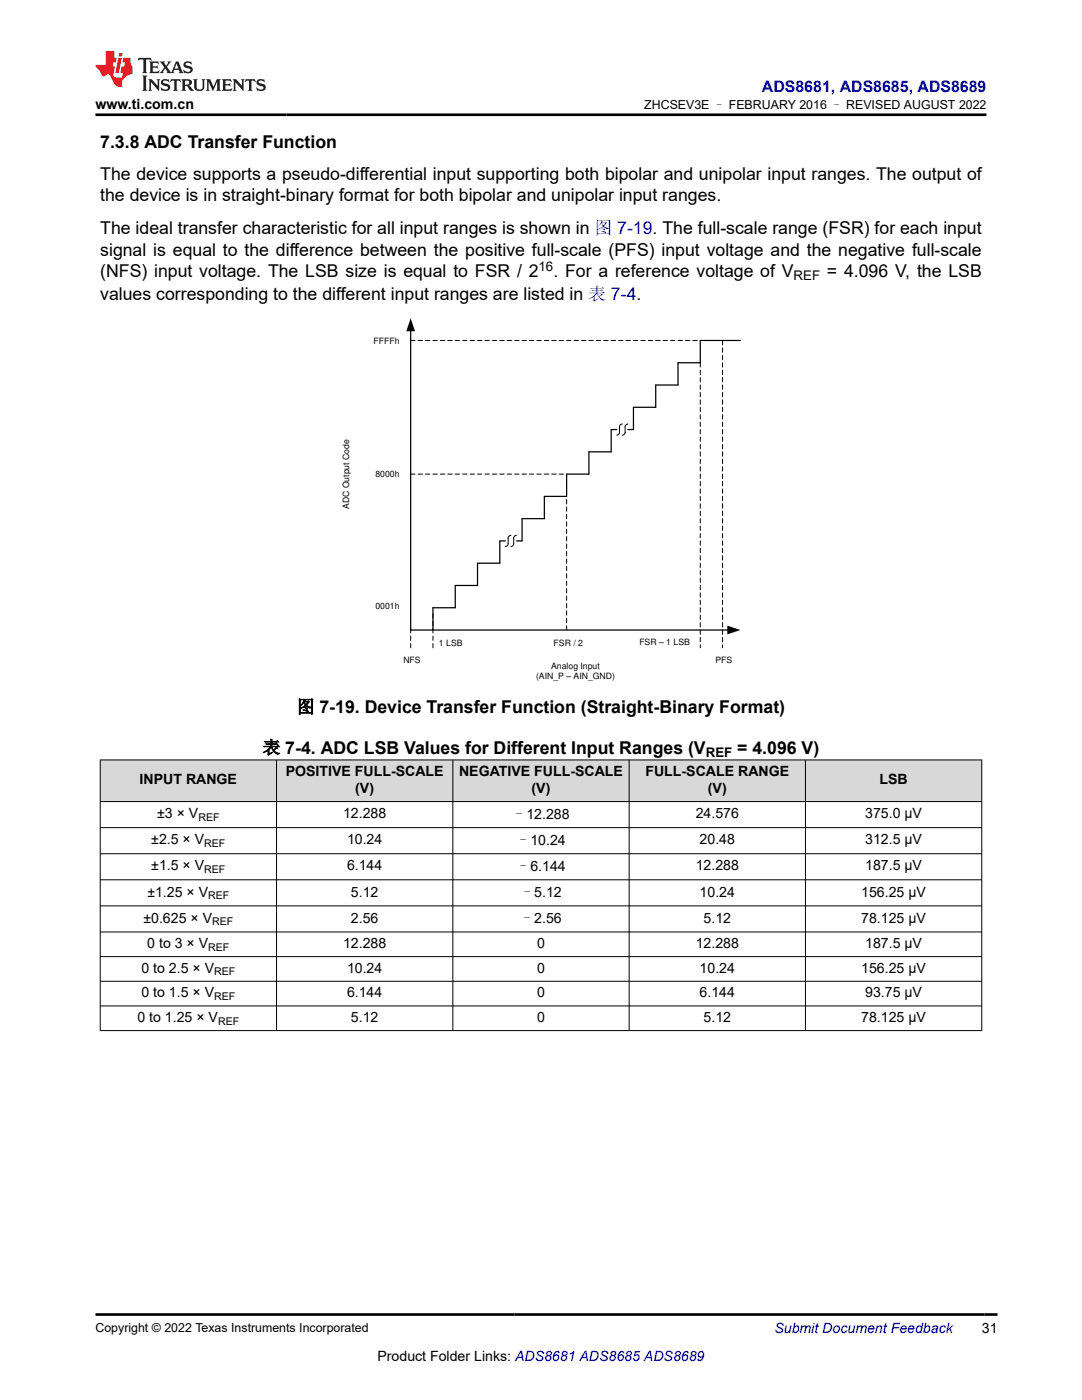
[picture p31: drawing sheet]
<svg xmlns="http://www.w3.org/2000/svg" width="216mm" height="279mm" viewBox="0 0 216 279" stroke-linecap="round" stroke-linejoin="round" font-family="sans-serif">
<defs><g id="words">
<g font-size="3.5">
<text x="20" y="29.5">7.3.8 ADC Transfer Function</text>
<text x="20" y="35.8">The device supports a pseudo-differential input supporting both bipolar and unipolar input ranges. The output of</text>
<text x="20" y="40.1">the device is in straight-binary format for both bipolar and unipolar input ranges.</text>
<text x="20" y="46.8">The ideal transfer characteristic for all input ranges is shown in 图 7-19. The full-scale range (FSR) for each input</text>
<text x="20" y="51">signal is equal to the difference between the positive full-scale (PFS) input voltage and the negative full-scale</text>
<text x="20" y="55.2">(NFS) input voltage. The LSB size is equal to FSR / 2</text>
<text x="20" y="59.8">values corresponding to the different input ranges are listed in 表 7-4.</text>
<text x="110.4" y="55.2">. For a reference voltage of V</text>
<text x="165" y="55.2">= 4.096 V, the LSB</text>
<text x="59.2" y="142.3">图 7-19. Device Transfer Function (Straight-Binary Format)</text>
<text x="52.4" y="150.4">表 7-4. ADC LSB Values for Different Input Ranges (V</text>
<text x="147.1" y="150.4">= 4.096 V)</text>
</g>
<text font-size="3.2" fill="#00f" x="152" y="18.3">ADS8681, ADS8685, ADS8689</text>
<g font-size="2.8">
<text x="19" y="21.7">www.ti.com.cn</text>
<text x="57" y="154.9">POSITIVE FULL-SCALE</text>
<text x="91.6" y="154.9">NEGATIVE FULL-SCALE</text>
<text x="128.8" y="154.9">FULL-SCALE RANGE</text>
<text x="27.9" y="156.5">INPUT RANGE</text>
<text x="70.9" y="158.2">(V)</text>
<text x="106.1" y="158.2">(V)</text>
<text x="141.2" y="158.2">(V)</text>
<text x="175.5" y="156.5">LSB</text>
<text x="31.4" y="163.3">±3 × V</text>
<text x="68.5" y="163.3">12.288</text>
<text x="102.2" y="163.4">–12.288</text>
<text x="138.8" y="163.3">24.576</text>
<text x="172.6" y="163.3">375.0 µV</text>
<text x="30.2" y="168.5">±2.5 × V</text>
<text x="30.2" y="173.7">±1.5 × V</text>
<text x="69.2" y="168.5">10.24</text>
<text x="69.2" y="173.7">6.144</text>
<text x="103" y="168.6">–10.24</text>
<text x="103" y="173.9">–6.144</text>
<text x="138.8" y="173.7">12.288</text>
<text x="139.6" y="168.5">20.48</text>
<text x="172.6" y="168.5">312.5 µV</text>
<text x="172.6" y="173.7">187.5 µV</text>
<text x="29.4" y="178.9">±1.25 × V</text>
<text x="70" y="178.9">5.12</text>
<text x="103.8" y="179.1">–5.12</text>
<text x="139.6" y="178.9">10.24</text>
<text x="171.8" y="178.9">156.25 µV</text>
<text x="28.6" y="184.1">±0.625 × V</text>
<text x="70" y="184.1">2.56</text>
<text x="103.8" y="184.3">–2.56</text>
<text x="140.4" y="184.1">5.12</text>
<text x="171.8" y="184.1">78.125 µV</text>
<text x="29.4" y="189.2">0 to 3 × V</text>
<text x="68.5" y="189.2">12.288</text>
<text x="107.2" y="189.2">0</text>
<text x="138.8" y="189.2">12.288</text>
<text x="172.6" y="189.2">187.5 µV</text>
<text x="28.2" y="194.1">0 to 2.5 × V</text>
<text x="69.2" y="194.1">10.24</text>
<text x="107.2" y="194.1">0</text>
<text x="139.6" y="194.1">10.24</text>
<text x="171.8" y="194.1">156.25 µV</text>
<text x="27.4" y="203.9">0 to 1.25 × V</text>
<text x="28.2" y="199">0 to 1.5 × V</text>
<text x="69.2" y="199">6.144</text>
<text x="70" y="203.9">5.12</text>
<text x="107.2" y="199">0</text>
<text x="107.2" y="203.9">0</text>
<text x="139.6" y="199">6.144</text>
<text x="140.4" y="203.9">5.12</text>
<text x="171.8" y="203.9">78.125 µV</text>
<text x="172.6" y="199">93.75 µV</text>
<text x="195.9" y="266.1">31</text>
<text x="75.3" y="271.7">Product Folder Links: ADS8681 ADS8685 ADS8689</text>
</g>
<text font-size="2.8" fill="#00f" x="154.5" y="266.1">Submit Document Feedback</text>
<g font-size="2.6">
<text x="107.5" y="54.1">16</text>
<text x="158.4" y="55.9">REF</text>
<text x="140.8" y="151.1">REF</text>
</g>
<g font-size="2.5">
<text x="128.6" y="21.8">ZHCSEV3E – FEBRUARY 2016 – REVISED AUGUST 2022</text>
<text x="19" y="265.8">Copyright © 2022 Texas Instruments Incorporated</text>
</g>
<g font-size="2.1">
<text x="39.6" y="163.9">REF</text>
<text x="40.8" y="169.1">REF</text>
<text x="40.8" y="174.3">REF</text>
<text x="41.5" y="179.5">REF</text>
<text x="42.3" y="184.7">REF</text>
<text x="41.6" y="189.7">REF</text>
<text x="42.7" y="194.7">REF</text>
<text x="42.7" y="199.6">REF</text>
<text x="43.5" y="204.5">REF</text>
</g>
<g font-size="1.7">
<text x="74.5" y="68.7">FFFFh</text>
<text x="74.9" y="95.1">8000h</text>
<text x="69.7" y="101.6" transform="rotate(-90 69.7 101.6)">ADC Output Code</text>
<text x="74.9" y="121.6">0001h</text>
<text x="87.6" y="128.8">1 LSB</text>
<text x="110.5" y="128.8">FSR / 2</text>
<text x="127.6" y="128.7">FSR ± 1 LSB</text>
<text x="80.5" y="132.3">NFS</text>
<text x="107" y="135.5">(AIN_P ± AIN_GND)</text>
<text x="110" y="133.5">Analog Input</text>
<text x="142.8" y="132.3">PFS</text>
</g>
</g></defs>
<path d="M81.9 65.9v59.8h63.4M147.7 67.9h-8v4.5h-4.4v4.4h-4.5v4.5h-4.4v4.4h-1.1M123.1 85.7h-1.1v4.5h-4.5v4.4h-4.4v4.5h-4.5v4.4h-4.4v4.5h-1.1M100.8 108h-1.1v4.4h-4.4v4.4h-4.5v4.5h-4.4v4.4" fill="none" stroke="#000" stroke-width=".25"/>
<path d="M81.9 63.5l.9 2.6h-1.7zM145.1 124.9l2.6 .8-2.6 .9z" fill="#000"/>
<path d="M81.9 67.9h57.8M139.7 72.4v56.9M144.2 67.9v61.4M81.9 94.6h31.2M81.9 129.3v-4.5M86.4 129.3v-7.1M113.1 125.7v-26.6" fill="none" stroke="#000" stroke-width=".2" stroke-dasharray=".9 .6"/>
<path d="M124.2 84.6l-.5 .3-.2 1.7-.4 .2M125.3 84.6l-.5 .3-.1 1.7-.5 .2M102 106.8l-.5 .3-.2 1.7-.5 .3M103.1 106.8l-.5 .3-.2 1.7-.4 .3" fill="none" stroke="#000" stroke-width=".2"/>
<g fill="#d8d8d8">
<path d="M20 151.7h175.9v8.3h-175.9z" fill-rule="evenodd"/>
<path d="M20.1 151.7h35v8.2h-35z" fill-rule="evenodd"/>
<path d="M55.2 151.7h35.1v8.2h-35.1z" fill-rule="evenodd"/>
<path d="M90.4 151.7h35.1v8.2h-35.1z" fill-rule="evenodd"/>
<path d="M125.6 151.7h35.1v8.2h-35.1z" fill-rule="evenodd"/>
<path d="M160.8 151.7h35v8.2h-35z" fill-rule="evenodd"/>
</g>
<g fill="none" stroke="#000" stroke-width=".2">
<path d="M19.9 151.7h176.1M19.9 160h176.1M20 151.6v54.1M55.2 151.6v54.1M90.4 151.6v54.1M125.5 151.6v54.1M160.7 151.6v54.1M195.9 151.6v54.1M19.9 165.2h176.1M19.9 170.4h176.1M19.9 175.6h176.1M19.9 180.8h176.1"/>
<path d="M19.9 186h176.1M19.9 190.9h176.1M19.9 195.8h176.1M19.9 200.8h176.1M19.9 205.7h176.1"/>
</g>
<path d="M27.7 11.6l-.2 .5 .5-.2h.6v.1v2.2l-.2 .4h1l-.2-.4v-2.2v-.1h.5l.5 .2-.1-.5zM29.8 12.3l.2 .4v1.5l-.2 .4h1.9l.1-.6a1.08 1.08 0 0 1-1.3 .2v-.7h.6l.4 .2v-.7l-.4 .2h-.6v-.5l.2-.2a1 1 0 0 1 1 .3l-.1-.5zM31.8 12.3l1 1.1-1 1.2h.9l-.2-.2 .4-.8 .5 .8-.2 .2h1.6l-.2-.2 .1-.5h1l.1 .5-.1 .2h.9l-.2-.3-.8-2h-.5l-1 2.2-.8-1.1 .9-1.1h-.8l.2 .2-.5 .6-.3-.6 .1-.2zM35.2 12.7l.4 1h-.8zM36.8 12.4a.65 .65 0 0 0-.2 .7 .65 .65 0 0 0 .6 .5l.7 .1 .1 .3a.79 .79 0 0 1-.7 .4 .79 .79 0 0 1-.7-.5l.1 .7 .2-.1a.93 .93 0 0 0 1.1 .1 .93 .93 0 0 0 .4-1 1.46 1.46 0 0 0-1.2-.6l-.1-.3a1.09 1.09 0 0 1 1.2 .2l-.2-.6-.1 .1-.6-.2zM28.4 15.1l.2 .4v2.2l-.2 .4h1l-.2-.4v-2.2l.2-.4zM29.6 15.8l.2 .4v1.5l-.2 .4h.8l-.3-.4v-1.3l1.7 1.8v-2l.2-.4h-.8l.2 .2 .1 1.1-1.2-1.3zM32.3 15.9a.65 .65 0 0 0-.2 .8 .65 .65 0 0 0 .7 .4l.6 .2 .1 .2a.79 .79 0 0 1-.7 .4 .79 .79 0 0 1-.7-.5l.1 .7 .2-.1a.93 .93 0 0 0 1.1 .1 .93 .93 0 0 0 .4-.9 1.46 1.46 0 0 0-1.2-.6l-.1-.4a1.09 1.09 0 0 1 1.2 .2l-.2-.6-.1 .1-.6-.1zM34.1 15.8l-.1 .6a.63 .63 0 0 1 .7-.3l.1 1.6-.3 .4h1l-.2-.4v-1.6a.66 .66 0 0 1 .8 .3l-.1-.6zM36.2 15.8l.2 .4v1.5l-.2 .4h.9l-.2-.2v-.7h.5l.1 .2a.79 .79 0 0 0 1.2 .6l-1-.9a.61 .61 0 0 0 .6-.6 .61 .61 0 0 0-.5-.7zM36.9 16.1h.2a.47 .47 0 0 1 .5 .1 .47 .47 0 0 1 .1 .5l-.2 .1-.6 .1zM38.5 15.8l.2 .2a2.27 2.27 0 0 0 .4 2 1.04 1.04 0 0 0 1.7-.7v-1.3l.2-.2h-.8l.2 .4v1.1a.6 .6 0 0 1-.6 .6 .6 .6 0 0 1-.6-.6v-1.1l.3-.4zM41.1 15.8l.2 .4v1.5l-.2 .4h.7l-.2-.4v-1.4l.9 1.9 .8-1.9v1.4l-.2 .4h1l-.3-.4v-1.5l.3-.4h-.8l-.7 1.5-.7-1.5zM44.3 15.8l.2 .4v1.5l-.2 .4h1.9l.1-.6a1.09 1.09 0 0 1-1.3 .2v-.7h.6l.4 .2v-.6l-.4 .2h-.6v-.6l.2-.1a1.01 1.01 0 0 1 1 .3l-.1-.6zM46.4 15.8l.3 .4v1.5l-.3 .4h.8l-.2-.4v-1.3l1.6 1.8v-2l.2-.4h-.7l.2 .2v1.1l-1.2-1.3zM49 15.8l-.1 .6a.63 .63 0 0 1 .8-.3v1.6l-.3 .4h1l-.2-.4v-1.6a.66 .66 0 0 1 .8 .3l-.1-.6zM51.4 15.9a.65 .65 0 0 0-.2 .8 .65 .65 0 0 0 .6 .4l.6 .2 .2 .2a.79 .79 0 0 1-.8 .4 .79 .79 0 0 1-.6-.5l.1 .7 .2-.1a.93 .93 0 0 0 1 .1 .93 .93 0 0 0 .5-.9 1.46 1.46 0 0 0-1.3-.6l-.1-.4a1.09 1.09 0 0 1 1.3 .2l-.2-.6-.2 .1-.5-.1z" fill="#231f20"/>
<path d="M21.1 10.2v2.8h-2.1l.1 .3 .9 1a.95 .95 0 0 0 .9 .9 .59 .59 0 0 1 .6-.4 .59 .59 0 0 1 .5 .4l.4 .7a1.59 1.59 0 0 0 2.1 1.4 1.61 1.61 0 0 1 1-2.3l1-.3-.1-1.5a1.59 1.59 0 0 1-.4-1.7h-1.4l-.2 .9h.5l-.1 .9h-.5l-.2 1v.2l.4 .1-.2 .9h-.6a.73 .73 0 0 1-1.1-.7l.3-1.5h-.5l.2-.9h.5l.2-.9h-.5v-1.3zM23.6 11.5l-.6 3.1h.7l.6-3.1zM23.8 10.6l-.1 .6h.7l.1-.6z" fill="#ed1c24"/>
<path d="M19 22.9h177.8M19.1 262.3h179.9" fill="none" stroke="#000" stroke-width=".53"/>
<use href="#words"/>
</svg>
